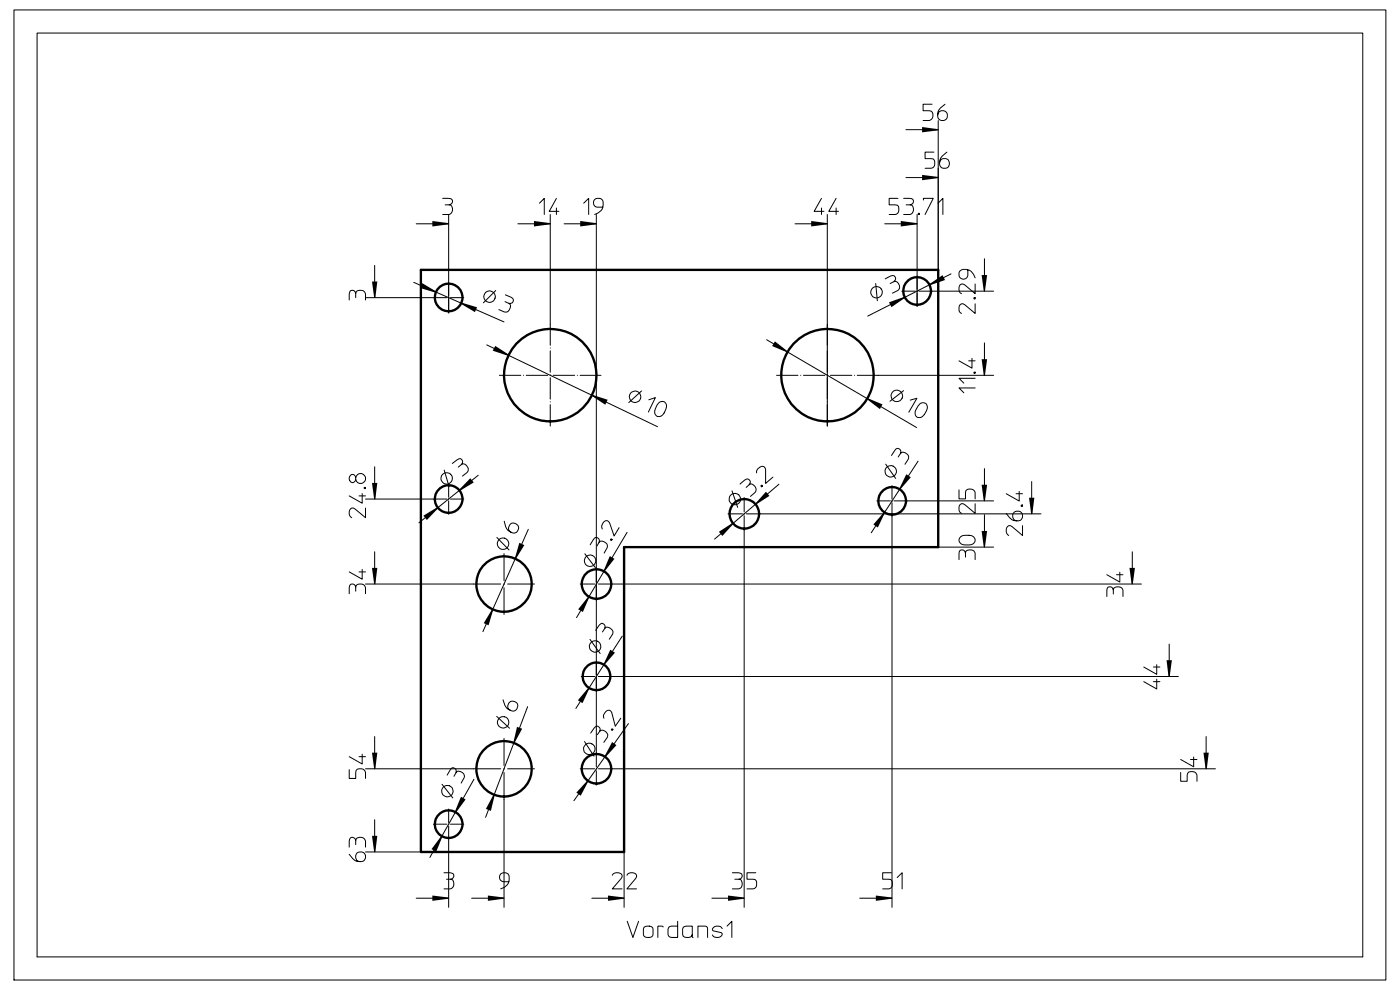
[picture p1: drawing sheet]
<svg xmlns="http://www.w3.org/2000/svg" width="297mm" height="210mm" viewBox="0 0 297 210" stroke-linecap="round" stroke-linejoin="round" font-family="sans-serif">
<path d="M194.6 58.5v6.5M91.9 63.1h6.5M95.2 66.4v-6.5M191.3 61.8h6.5M91.9 105.9h6.5M95.2 109.1v-6.5M186 106.2h6.5M189.2 103v6.5M123.3 143.5h6.5M126.5 140.3v6.4M91.9 174.8h6.5M95.2 171.6v6.5" fill="none" stroke="#000" stroke-width=".21" stroke-dasharray="2.9 .4 0 .4"/>
<path d="M105.9 79.6h21.6M164.7 79.6h21.6M116.7 90.4v-21.6M175.5 90.4v-21.6" fill="none" stroke="#000" stroke-width=".21" stroke-dasharray="4.5 .6 0 .6"/>
<path d="M154.4 109h6.9M157.9 112.5v-7M123.1 123.9h6.9M126.5 120.4v6.9M126.5 159.6v6.9M123.1 163.1h6.9" fill="none" stroke="#000" stroke-width=".21" stroke-dasharray="3.1 .4 0 .4"/>
<path d="M106.9 117.4v12.9M100.5 123.9h12.9M106.9 156.6v13M100.5 163.1h12.9" fill="none" stroke="#000" stroke-width=".21" stroke-dasharray="5.7 .7 0 .7"/>
<g fill="none" stroke="#000" stroke-width=".21">
<path d="M3 2.1h291v205.8h-291zM7.9 7h281.2v196h-281.2zM192.2 27.5h6.8M192.2 37.7h6.8M197.7 22.1h-1.9v1.4h1.3a1.08 1.08 0 0 1 .8 1 1.08 1.08 0 0 1-.8 1.1h-1.3M198.1 32.3h-1.8v1.3l1.7 .1a1.19 1.19 0 0 1-.5 2h-1.2M199 25.6v31.6M200.5 22.1a2.38 2.38 0 0 0-1.5 2.9 1.05 1.05 0 0 0 1.7 .4 1.05 1.05 0 0 0-.2-1.7 1.05 1.05 0 0 0-1.6 .7M200.9 32.3a2.4 2.4 0 0 0-1.5 2.9 1.06 1.06 0 0 0 1.7 .2 1.06 1.06 0 0 0-.2-1.6 1.06 1.06 0 0 0-1.6 .7M79.5 56.3v6.8M87.8 59.9l19.1 8.4M88.3 47.5h6.9"/>
<path d="M93.9 42.1h1.7a.7 .7 0 0 1 .4 .8 .7 .7 0 0 1-.7 .6 1.07 1.07 0 0 1 .7 1 1.07 1.07 0 0 1-.8 1h-1.3M94.4 43.5h.9M95.2 45.5v20.9M109.9 47.5h6.8M114.4 43.1l1.1-1v3.4M116.7 45.5v23.3M118 42.1l-1.5 2.7h2.1M118 44.1v1.4M119.7 47.5h6.8M123.8 43.1l1.1-1v3.4M126.5 45.5v114.1M127.9 43.9h-1.2a1.01 1.01 0 0 1-.6-1.5 1.01 1.01 0 0 1 1.6-.1 2.18 2.18 0 0 1-1.5 3.2"/>
<path d="M168.7 47.5h6.8M174.3 42.1l-1.6 2.7h2.1M174.3 44.1v1.4M175.5 45.5v44.9M177.4 42.1l-1.6 2.7h2.1M177.4 44.1v1.4M187.7 47.5h6.9M187.8 59.2l1.5-.8a.69 .69 0 0 1 .7 .6 .69 .69 0 0 1-.4 .8 1.07 1.07 0 0 1 1.1 .6 1.07 1.07 0 0 1-.2 1.2l-1.2 .6M189.6 59.8l-.8 .3M190.5 42.1h-1.9v1.4h1.8a1.19 1.19 0 0 1-.5 2h-1.3M191.7 42.1h1.7a.7 .7 0 0 1 .4 .8 .7 .7 0 0 1-.7 .6 1.07 1.07 0 0 1 .7 1 1.07 1.07 0 0 1-.8 1h-1.3M192.2 43.5h.9"/>
<path d="M194.6 45.5v19.5M194.8 45.3h.3v.2h-.3zM194.9 45.3l.1 .1zM195.9 42.4v-.3h2.1l-1.7 3.4M199 43.1l1-1v3.4M201.8 58.1l-17.7 9M205.3 57.2v1.2a1.02 1.02 0 0 1-1.8 .4 1.02 1.02 0 0 1 .8-1.7h.6a2.05 2.05 0 0 1 2 1.8M208.8 54.9v6.9M74.1 63.6l.1-1.7a.67 .67 0 0 1 .7-.3 .67 .67 0 0 1 .6 .7 1.1 1.1 0 0 1 1-.7 1.1 1.1 0 0 1 1 .8v1.2M75.5 62.3v.8M77.5 63.1h14.4M103.3 73.2l36.2 17.3"/>
<path d="M105.2 61.6l-2.6 2.6M107.1 64l.8 .3M107.2 62.5l1.6 .8a.7 .7 0 0 1-.1 .8 .7 .7 0 0 1-.8 .2 1.07 1.07 0 0 1 .2 1.3 1.07 1.07 0 0 1-1.1 .6l-1.2-.5M162.6 72.1l31.9 18.6M185.8 60.1l.3 3.7M186.3 79.6h24.5M197.8 61.8h13M205.5 76.5h1.4M206.2 76v2.1l-2.8-1.6M206.6 63.1h.3v.3h-.3zM206.6 78.9h.3v.3h-.3zM206.7 63.2l.1 .1z"/>
<path d="M206.7 79l.1 .1zM206.9 64.4v2.1l-2.3-1.9a.71 .71 0 0 0-.8-.1 .71 .71 0 0 0-.4 .7 1.02 1.02 0 0 0 .6 1.3M206.9 60.2v2.1l-2.3-1.9a.71 .71 0 0 0-.8-.1 .71 .71 0 0 0-.4 .7 1.02 1.02 0 0 0 .6 1.3M208.8 72.7v6.9M79.5 99v6.9M94.2 99.7l1.1 3.5M96 98.3l1.4-1a.67 .67 0 0 1 .7 .4 .67 .67 0 0 1-.2 .8 1.09 1.09 0 0 1 1.2 .4 1.09 1.09 0 0 1 0 1.3l-1 .8M97.9 98.5l-.7 .6M136.1 82.9l-2.7 2.5M137.7 84.8l1.3-.5-1.5 3.1M139.7 85.5a1.01 1.01 0 0 1 1.4-.1 1.01 1.01 0 0 1 .2 1.4 1.76 1.76 0 0 1-1.6 1.6l-.4-.1a1.15 1.15 0 0 1-.3-1.6zM187.9 98.5l2.1 3"/>
<path d="M189.1 96.6l1-1.4a.7 .7 0 0 1 .8 .2 .7 .7 0 0 1 .1 .8 1.07 1.07 0 0 1 1.3 0 1.07 1.07 0 0 1 .4 1.2l-.7 1.1M191 96.2l-.5 .7M191.7 82.9l-2.9 2.2M193.1 84.9l1.4-.4-1.7 2.9M194.8 97.8l-10 15.2M195.1 85.7a1.02 1.02 0 0 1 1.4 0 1.02 1.02 0 0 1 0 1.5 1.78 1.78 0 0 1-1.6 1.4l-.4-.2a1.16 1.16 0 0 1-.2-1.6zM206.9 82.3h-3.5l1.1 1M206.9 80.2h-3.5l1.1 1.1M208.8 99.4v6.8M74.4 100.8a.77 .77 0 0 1 1 .1 .77 .77 0 0 1 0 1 .75 .75 0 0 1-1.1 .3 .75 .75 0 0 1-.1-1.1zM75.5 101.3a1.06 1.06 0 0 1 1.6-.7 1.06 1.06 0 0 1 0 1.8 1.06 1.06 0 0 1-1.6-.7M76.2 105.2h1.3"/>
<path d="M76.8 104.7v2l-2.7-1.5M77.3 103.4h.2v.2h-.2zM77.4 103.5v.1zM77.5 107.8v2l-2.2-1.9a.71 .71 0 0 0-.8-.1 .71 .71 0 0 0-.4 .7 1.12 1.12 0 0 0 .5 1.3M77.5 105.9h14.4M79.5 117v6.9M101.5 100.8l-12.6 10.1M105.4 114l2.6 2.7M107 110.6a2.23 2.23 0 0 0 2.3 2.4 1.05 1.05 0 0 0 .6-1.5 1.05 1.05 0 0 0-1.6-.2 1.05 1.05 0 0 0 .1 1.6M112.1 112.3l-9.7 21.7M124.1 117.5l2.2 2.9M125.2 115.6l1-1.5a.68 .68 0 0 1 .8 .1 .68 .68 0 0 1 .1 .9 1.09 1.09 0 0 1 1.2-.1 1.09 1.09 0 0 1 .5 1.2l-.6 1.1"/>
<path d="M127.1 115.1l-.5 .7M129.6 114.5h.2zM129.6 114.3l.3 .1-.2 .2-.2-.1zM131.3 111.9l-1 1.8-1-2.8a.72 .72 0 0 0-.6-.5 .72 .72 0 0 0-.7 .4 1.14 1.14 0 0 0-.2 1.4M133 112.9l-10.7 18.1M155.3 104.1l1.2 3.5M157 102.7l1.4-1.1a.68 .68 0 0 1 .7 .4 .68 .68 0 0 1-.2 .8 1.03 1.03 0 0 1 1.5 1.1l-.2 .5-1 .9M157.9 112.1v80.4M158.9 102.8l-.6 .6M160.5 100.3a1.23 1.23 0 0 1 1.6-1.3l.3 .6v2.9l1.6-1.3M161.3 109h59.5M161.4 103.1l.2-.2 .1 .2-.1 .2z"/>
<path d="M161.5 103.1h.1zM165.2 102.7l-13.6 11.7M189.2 109.2v83.3M192.5 106.2h18.3M199 116.1h11.8M203.4 103.9v1.9h1.4l.1-1.7a1.17 1.17 0 0 1 2 .4v1.3M203.4 118.7l.1-1.7a.71 .71 0 0 1 .8-.3 .71 .71 0 0 1 .5 .6 1.05 1.05 0 0 1 1.8-.4l.3 .5v1.3M203.7 114a2.34 2.34 0 0 1 3.1 .2v.7a2.24 2.24 0 0 1-3.3 0l-.1-.4zM204.8 117.3v.9M206.9 106.8v2.1l-2.3-1.9a.71 .71 0 0 0-.8-.1 .71 .71 0 0 0-.4 .7 1.02 1.02 0 0 0 .6 1.3M208.8 109.2v6.9M213.5 108.9a2.38 2.38 0 0 0 2.9 1.5 1.05 1.05 0 0 0 .3-1.6 1.05 1.05 0 0 0-1.7 .1 1.05 1.05 0 0 0 .7 1.6"/>
<path d="M215.5 104.7h1.4M216.2 104.2v2.1l-2.7-1.6M216.6 107.1h.3v.3h-.3zM216.8 107.2h.1M216.9 111.5v2.1l-2.2-1.9a.71 .71 0 0 0-.8-.1 .71 .71 0 0 0-.4 .7 1.21 1.21 0 0 0 .5 1.3M218.9 102.2v6.8M240.2 117v6.9M74.1 125.9l.1-1.7a.69 .69 0 0 1 .8-.3 .69 .69 0 0 1 .5 .7 1.1 1.1 0 0 1 1-.7 1.1 1.1 0 0 1 1 .8v1.2M75.5 124.6v.8M76.2 121.3h1.3M76.8 120.8v2.1l-2.7-1.6M77.5 123.9h23"/>
<path d="M125.2 135.6l2.1 3M126.4 133.7l1-1.3a.68 .68 0 0 1 .8 .1 .68 .68 0 0 1 .1 .8 1.07 1.07 0 0 1 1.2 0 1.07 1.07 0 0 1 .5 1.2l-.7 1.1M128.3 133.3l-.5 .7M130 123.9h112.1M132 134.9l-9.8 15.4M234.8 126.5l.1-1.7a.71 .71 0 0 1 .8-.3 .71 .71 0 0 1 .5 .7 1.05 1.05 0 0 1 1.8-.5l.2 .6v1.2M236.2 125.2v.8M236.9 121.9h1.3M237.6 121.4v2.1l-2.8-1.6M248 136.6v6.9M76.8 160v2.1l-2.7-1.6M79.5 156.2v6.9"/>
<path d="M105.4 152l2.7 2.5M106.7 148.4a2.25 2.25 0 0 0 2.5 2.4 1.07 1.07 0 0 0 .5-1.5 1.07 1.07 0 0 0-1.5-.4 1.07 1.07 0 0 0-.3 1.6l.4 .2M111.9 149.9l-8.9 23.5M124 157.3l2 3.1M125.3 155.5l1.1-1.4a.7 .7 0 0 1 .8 .2 .7 .7 0 0 1 0 .8 1.08 1.08 0 0 1 1.3 .1 1.08 1.08 0 0 1 .3 1.2l-.7 1.1M127.2 155.1l-.5 .7M128.1 152.4a1.28 1.28 0 0 1 1.2-1.7l.5 .5 .7 2.8 1.2-1.6M129.8 143.5h120.2M129.8 154.6l.2 .1-.1 .2-.2-.1zM129.8 154.7l.1 .1zM133.3 153.5l-11.6 16.4M244.7 144.6h1.4"/>
<path d="M244.7 141.5h1.4M245.4 144.1v2l-2.8-1.5M245.4 141v2l-2.8-1.5M255.9 156.2v6.9M74.1 163.3v1.8h1.4l.1-1.7a1.2 1.2 0 0 1 1.9 .5v1.2M74.1 179.7l.1-1.7a.68 .68 0 0 1 .8-.4 .68 .68 0 0 1 .5 .7 1.09 1.09 0 0 1 1-.7 1.09 1.09 0 0 1 1 .8v1.3M75.5 178.3v.9M76.2 160.5h1.3M77.5 163.1h23M79.5 173.9v6.8M93.8 166.4l2.3 2.9M94.9 164.4l.9-1.4a.7 .7 0 0 1 .8 .1 .7 .7 0 0 1 .1 .8 1.05 1.05 0 0 1 1.3-.1 1.05 1.05 0 0 1 .5 1.2l-.7 1.1"/>
<path d="M95.2 178.1v14.4M96.7 163.9l-.4 .8M100.5 165.3l-9.3 16.6M106.9 169.6v22.9M130 163.1h127.8M250.5 163.9v1.8h1.3l.2-1.7a1.18 1.18 0 0 1 1.9 .5v1.2M252.6 161.1h1.3M253.2 160.6v2.1l-2.7-1.6M74.1 181.2a2.38 2.38 0 0 0 2.9 1.5 1.06 1.06 0 0 0 .3-1.6 1.06 1.06 0 0 0-1.6 0 1.06 1.06 0 0 0 .3 1.6l.3 .1M77.5 180.7h11.8M88.3 190.5h6.9M94.2 185.1l1.7 .1a.68 .68 0 0 1 .4 .8 .68 .68 0 0 1-.7 .5 1.07 1.07 0 0 1 .7 1.1 1.07 1.07 0 0 1-.8 1h-1.3"/>
<path d="M94.7 186.5h.9M100 190.5h6.9M107.9 187h-1.1a1.02 1.02 0 0 1-.8-1.1 1.02 1.02 0 0 1 1-.9 1.02 1.02 0 0 1 1 1 2.18 2.18 0 0 1-1.8 2.6M125.6 190.5h6.8M129.9 185.7a1.25 1.25 0 0 1 2.1 0l-.2 .6-1.9 2.3h2.1M132.4 180.7v11.8M133 185.7a1.22 1.22 0 0 1 2 0l-.1 .6-1.9 2.3h2M133.1 195.4l1.2 3.5 1.2-3.5M136.6 196.8a1.19 1.19 0 0 1 1.9 .3v1.1a1.1 1.1 0 0 1-1 .7 1.1 1.1 0 0 1-1-.7zM140.7 196.6l-.3-.1h-.8v2.4M143.8 195.4v3.5h-1.3a.73 .73 0 0 1-.8-.7v-1.1a.73 .73 0 0 1 .8-.6h1.3M146.9 198.3a1.15 1.15 0 0 1-2.1 0v-1.2l.2-.4 .6-.2h1.3v2.3l.1 .1"/>
<path d="M148.1 198.9v-2.4h1.5l.4 .2 .1 2.2M151 190.5h6.9M153.2 197a1.15 1.15 0 0 0-1.1-.6 1.15 1.15 0 0 0-1 .8l.3 .3 1.6 .3a.41 .41 0 0 1 .2 .4 .41 .41 0 0 1-.2 .4 1.3 1.3 0 0 1-1.9-.3M154.2 196.5l1.1-1.1v3.5M155.4 185.1l1.7 .1a.68 .68 0 0 1 .3 .8 .68 .68 0 0 1-.7 .5 1.07 1.07 0 0 1 .8 1.1 1.07 1.07 0 0 1-.8 1h-1.3M155.9 186.5h.8M160.3 185.1h-1.8v1.4l1.7 .1a1.19 1.19 0 0 1-.5 2h-1.2M182.4 190.5h6.8M189.1 185.1h-1.8v1.4l1.7 .1a1.19 1.19 0 0 1-.5 2h-1.2M190.3 186.2l1.1-1.1v3.5"/>
<circle cx="103.9" cy="62.9" r="1.21"/>
<circle cx="185.9" cy="62" r="1.21"/>
<circle cx="134.7" cy="84.2" r="1.21"/>
<circle cx="189" cy="100" r="1.21"/>
<circle cx="190.3" cy="84" r="1.22"/>
<circle cx="94.8" cy="101.5" r="1.21"/>
<circle cx="106.7" cy="115.3" r="1.22"/>
<circle cx="125.2" cy="118.9" r="1.21"/>
<circle cx="155.9" cy="105.8" r="1.21"/>
<circle cx="126.3" cy="137.1" r="1.22"/>
<circle cx="106.7" cy="153.2" r="1.21"/>
<circle cx="125" cy="158.9" r="1.21"/>
<circle cx="94.9" cy="167.8" r="1.22"/>
</g>
<g fill="#000">
<path d="M195.6 26.9l3.4 .5v.2l-3.4 .5z" fill-rule="evenodd"/>
<path d="M195.6 37.1l3.4 .4v.3l-3.4 .4z" fill-rule="evenodd"/>
<path d="M91.7 46.9l3.5 .4v.3l-3.5 .4z" fill-rule="evenodd"/>
<path d="M113.3 46.9l3.4 .4v.3l-3.4 .4z" fill-rule="evenodd"/>
<path d="M123.1 46.9l3.4 .4v.3l-3.4 .4z" fill-rule="evenodd"/>
<path d="M172.1 46.9l3.4 .4v.3l-3.4 .4z" fill-rule="evenodd"/>
<path d="M191.1 46.9l3.5 .4v.3l-3.5 .4z" fill-rule="evenodd"/>
<path d="M78.9 59.7h1.1l-.4 3.4h-.2z" fill-rule="evenodd"/>
<path d="M89.6 60.1l2.9 1.7-.1 .3-3.3-1z" fill-rule="evenodd"/>
<path d="M97.9 64.2l3.3 1-.4 1-3-1.8z" fill-rule="evenodd"/>
<path d="M105.1 73.4l2.8 1.8-.1 .3-3.3-1.1z" fill-rule="evenodd"/>
<path d="M164.4 72.4l2.7 2.1-.1 .2-3.2-1.3z" fill-rule="evenodd"/>
<path d="M188.6 64.1l3.3-1.1 .1 .2-2.9 1.9z" fill-rule="evenodd"/>
<path d="M197.1 60.3l2.9-1.9 .5 1-3.3 1.1z" fill-rule="evenodd"/>
<path d="M208.2 58.3h1.2l-.4 3.5h-.3z" fill-rule="evenodd"/>
<path d="M208.2 76.2h1.2l-.4 3.4h-.3z" fill-rule="evenodd"/>
<path d="M125.6 83.7l3.3 1.1-.5 1.1-2.9-1.9z" fill-rule="evenodd"/>
<path d="M184 84.4l3.2 1.4-.5 1-2.8-2.1z" fill-rule="evenodd"/>
<path d="M78.9 102.4h1.1l-.4 3.5h-.2z" fill-rule="evenodd"/>
<path d="M89.8 109.4l3-1.8 .2 .2-2.4 2.5z" fill-rule="evenodd"/>
<path d="M99.8 101.5l.7 .8-3 1.8-.1-.2z" fill-rule="evenodd"/>
<path d="M110.2 115.1l1 .5-1.8 3-.2-.1z" fill-rule="evenodd"/>
<path d="M152.5 112.8l2.9-1.9 .2 .2-2.4 2.6z" fill-rule="evenodd"/>
<path d="M162.5 104.3l.7 .9-2.9 1.9-.1-.2z" fill-rule="evenodd"/>
<path d="M187.5 108.6l.2 .2-1.5 3.1-.9-.6z" fill-rule="evenodd"/>
<path d="M192.3 100.6l.9 .6-2.2 2.6-.3-.1z" fill-rule="evenodd"/>
<path d="M208.2 102.8h1.2l-.4 3.4h-.3z" fill-rule="evenodd"/>
<path d="M208.2 112.6h1.2l-.4 3.5h-.3z" fill-rule="evenodd"/>
<path d="M218.3 105.6h1.1l-.4 3.4h-.2z" fill-rule="evenodd"/>
<path d="M78.9 120.5h1.1l-.4 3.4h-.2z" fill-rule="evenodd"/>
<path d="M104.4 129.2l.2 .1-1 3.3-1-.4z" fill-rule="evenodd"/>
<path d="M124.8 126.5l.2 .1-1.4 3.2-.9-.6z" fill-rule="evenodd"/>
<path d="M129.4 118l1 .5-2.2 2.7-.2-.1z" fill-rule="evenodd"/>
<path d="M239.6 120.5h1.2l-.5 3.4h-.2z" fill-rule="evenodd"/>
<path d="M109.7 154.2l1.1 .4-1.7 3-.2-.1z" fill-rule="evenodd"/>
<path d="M124.8 145.9l.2 .1-1.4 3.1-1-.6z" fill-rule="evenodd"/>
<path d="M129.5 137.8l1 .7-2.3 2.6-.2-.1z" fill-rule="evenodd"/>
<path d="M247.5 140h1.1l-.5 3.5h-.2z" fill-rule="evenodd"/>
<path d="M78.9 159.7h1.1l-.4 3.4h-.2z" fill-rule="evenodd"/>
<path d="M93.6 177.3l.2 .2-1.3 3.2-1-.6z" fill-rule="evenodd"/>
<path d="M97.8 169l1 .6-2.1 2.8-.2-.2z" fill-rule="evenodd"/>
<path d="M104.7 168.5l.3 .1-.9 3.4-1-.4z" fill-rule="evenodd"/>
<path d="M124.6 165.6l.2 .1-1.6 3.1-.9-.7z" fill-rule="evenodd"/>
<path d="M129.9 157.4l.9 .7-2.4 2.5-.2-.1z" fill-rule="evenodd"/>
<path d="M255.3 159.7h1.1l-.4 3.4h-.2z" fill-rule="evenodd"/>
<path d="M78.9 177.3h1.1l-.4 3.4h-.2z" fill-rule="evenodd"/>
<path d="M91.7 190l3.5 .4v.2l-3.5 .5z" fill-rule="evenodd"/>
<path d="M103.5 190l3.4 .4v.2l-3.4 .5z" fill-rule="evenodd"/>
<path d="M129 190l3.4 .4v.2l-3.4 .5z" fill-rule="evenodd"/>
<path d="M154.4 190l3.5 .4v.2l-3.5 .5z" fill-rule="evenodd"/>
<path d="M185.8 190l3.4 .4v.2l-3.4 .5z" fill-rule="evenodd"/>
</g>
<g fill="none" stroke="#000" stroke-width=".5">
<path d="M89.3 57.2h109.7v58.9h-66.6v64.6h-43.1z"/>
<circle cx="95.2" cy="63.1" r="2.94"/>
<circle cx="116.7" cy="79.6" r="9.8"/>
<circle cx="175.5" cy="79.6" r="9.8"/>
<circle cx="194.6" cy="61.7" r="2.94"/>
<circle cx="95.2" cy="105.8" r="2.94"/>
<circle cx="157.9" cy="109" r="3.1"/>
<circle cx="189.3" cy="106.2" r="2.94"/>
<circle cx="106.9" cy="123.9" r="5.9"/>
<circle cx="126.5" cy="123.9" r="3.1"/>
<circle cx="126.5" cy="143.5" r="2.94"/>
<circle cx="95.2" cy="174.8" r="2.94"/>
<circle cx="106.9" cy="163.1" r="5.9"/>
<circle cx="126.5" cy="163.1" r="3.1"/>
</g>
</svg>
